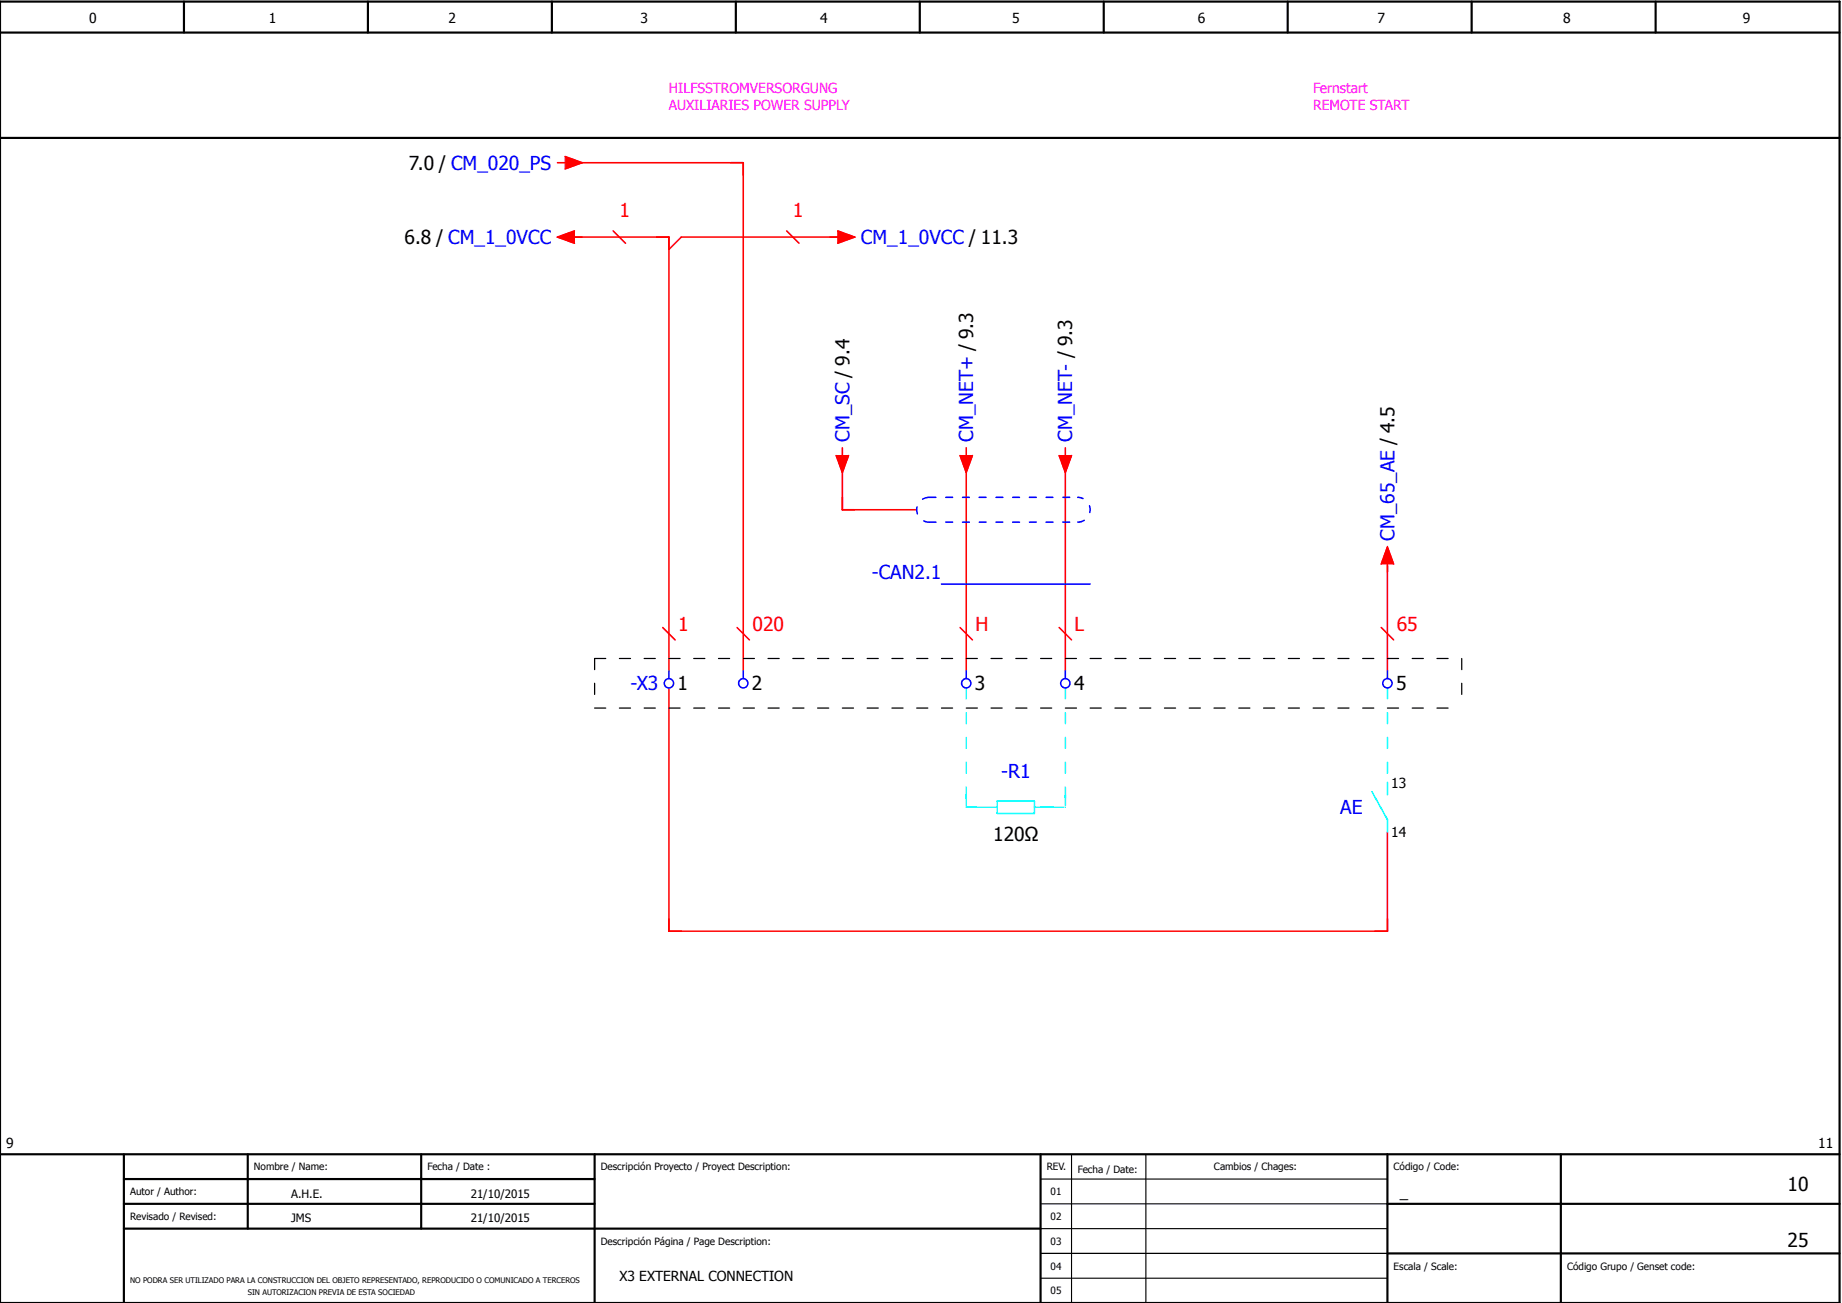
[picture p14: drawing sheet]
<svg xmlns="http://www.w3.org/2000/svg" width="297mm" height="210mm" viewBox="0 0 297 210" stroke-linecap="round" stroke-linejoin="round" font-family="sans-serif">
<defs><g id="words">
<g font-size="3.1">
<text x="66" y="27.4">7.0 / CM_020_PS</text>
<text x="65.3" y="39.4">6.8 / CM_1_0VCC</text>
<text x="109.4" y="111.4">1</text>
<text x="121.4" y="111.4">2</text>
<text x="157.4" y="111.4">3</text>
<text x="173.4" y="111.4">4</text>
<text x="225.4" y="111.4">5</text>
<text x="160.4" y="135.8">120Ω</text>
<text x="288.6" y="192.3">10</text>
<text x="288.6" y="201.3">25</text>
</g>
<g font-size="3.1" fill="#f00">
<text x="100" y="35">1</text>
<text x="128" y="35">1</text>
<text x="109.5" y="101.8">1</text>
<text x="121.5" y="101.8">020</text>
<text x="157.5" y="101.8">H</text>
<text x="173.5" y="101.8">L</text>
<text x="225.5" y="101.8">65</text>
</g>
<g font-size="3.1" fill="#00f">
<text x="139" y="39.4">CM_1_0VCC / 11.3</text>
<text x="137.1" y="71.3" transform="rotate(-90 137.1 71.3)">CM_SC / 9.4</text>
<text x="157.1" y="71.3" transform="rotate(-90 157.1 71.3)">CM_NET+ / 9.3</text>
<text x="173.1" y="71.3" transform="rotate(-90 173.1 71.3)">CM_NET- / 9.3</text>
<text x="225.1" y="87.3" transform="rotate(-90 225.1 87.3)">CM_65_AE / 4.5</text>
<text x="140.7" y="93.5">-CAN2.1</text>
<text x="101.8" y="111.4">-X3</text>
<text x="161.6" y="125.5">-R1</text>
<text x="216.4" y="131.4">AE</text>
</g>
<text font-size="2.5" x="226" y="193.3">_</text>
<g font-size="2.2">
<text x="14.4" y="3.7">0</text>
<text x="43.4" y="3.7">1</text>
<text x="72.4" y="3.7">2</text>
<text x="103.4" y="3.7">3</text>
<text x="132.4" y="3.7">4</text>
<text x="163.4" y="3.7">5</text>
<text x="193.4" y="3.7">6</text>
<text x="222.4" y="3.7">7</text>
<text x="252.4" y="3.7">8</text>
<text x="281.4" y="3.7">9</text>
<text x="224.6" y="127.1">13</text>
<text x="224.6" y="135">14</text>
<text x="1" y="185.3">9</text>
<text x="293.6" y="185.3">11</text>
<text x="100" y="206.7">X3 EXTERNAL CONNECTION</text>
</g>
<g font-size="2.2" fill="#f0f">
<text x="108" y="15">HILFSSTROMVERSORGUNG</text>
<text x="108" y="17.7">AUXILIARIES POWER SUPPLY</text>
<text x="212" y="15">Fernstart</text>
<text x="212" y="17.7">REMOTE START</text>
</g>
<g font-size="1.9">
<text x="47" y="193.3">A.H.E.</text>
<text x="47" y="197.3">JMS</text>
<text x="76" y="193.3">21/10/2015</text>
<text x="76" y="197.3">21/10/2015</text>
</g>
<g font-size="1.6">
<text x="41" y="188.9">Nombre / Name:</text>
<text x="69" y="188.9">Fecha / Date :</text>
<text x="97" y="188.9">Descripción Proyecto / Proyect Description:</text>
<text x="169" y="188.9">REV.</text>
<text x="174" y="189.3">Fecha / Date:</text>
<text x="196" y="188.9">Cambios / Chages:</text>
<text x="225" y="188.9">Código / Code:</text>
<text x="21" y="192.9">Autor / Author:</text>
<text x="21" y="196.9">Revisado / Revised:</text>
<text x="169.6" y="192.9">01</text>
<text x="169.6" y="196.9">02</text>
<text x="97" y="200.9">Descripción Página / Page Description:</text>
<text x="169.6" y="200.9">03</text>
<text x="169.6" y="208.9">05</text>
<text x="169.6" y="204.9">04</text>
<text x="225" y="204.9">Escala / Scale:</text>
<text x="253" y="204.9">Código Grupo / Genset code:</text>
</g>
<g font-size="1.2">
<text x="21" y="207">NO PODRA SER UTILIZADO PARA LA CONSTRUCCION DEL OBJETO REPRESENTADO, REPRODUCIDO O COMUNICADO A TERCEROS</text>
<text x="40" y="209">SIN AUTORIZACION PREVIA DE ESTA SOCIEDAD</text>
</g>
</g></defs>
<g fill="none" stroke="#000" stroke-width=".35">
<path d="M0 5.3h297M0 .3h297v210h-297zM29.7 .3v5M59.4 .3v5M89.1 .3v5M118.8 .3v5M148.5 .3v5M178.2 .3v5M207.9 .3v5M237.6 .3v5M267.3 .3v5M0 22.3h297"/>
<path d="M0 186.3h297M20 186.3v24M20 190.3h76M20 194.3h76M20 198.3h148M40 186.3v12M68 186.3v12M96 186.3v24M168 186.3v24M224 194.3h73M224 186.3v24M252 186.3v24"/>
<path d="M224 202.3h73"/>
</g>
<path d="M168 190.3h56M168 194.3h56M168 198.3h56M173 186.3v24M185 186.3v24M168 202.3h56M168 206.3h56" fill="none" stroke="#000" stroke-width=".18"/>
<g fill="none" stroke="#f00" stroke-width=".25">
<path d="M90 26.3h1.2M91.2 25.3l2.8 1-2.8 1M92 38.3h16v70M92 26.3h28v82M92.7 37.3l-2.7 1 2.7 1M99 37.3l2 2M127 37.3l2 2M135.3 37.3l2.7 1-2.7 1M136 38.3h-26l-2 2M135 73.5l1 2.8 1-2.8M136 75.3v7h12M136 72.3v1.2"/>
<path d="M155 73.5l1 2.8 1-2.8M156 72.3v1.2M156 75.3v33M171 73.5l1 2.8 1-2.8M172 72.3v1.2M172 75.3v33M223 91l1-2.7 1 2.7M224 91v17.3M107 101.3l2 2M108 111v39.3h116v-16M119 101.3l2 2M155 101.3l2 2"/>
<path d="M171 101.3l2 2M223 101.3l2 2"/>
</g>
<path d="M156 111v19.3M172 111v19.3M224 111v15.3M156 130.3h4M156 128.3v2M156 130.3h2M168 130.3h4M170 130.3h2M172 128.3v2" fill="none" stroke="#0ff" stroke-width=".25" stroke-dasharray="1.7 2.3"/>
<path d="M96 114.3h140M96 106.3h140M96 106.3v8M236 106.3v8" fill="none" stroke="#000" stroke-width=".2" stroke-dasharray="1.8 2.2"/>
<g fill="none" stroke="#00f" stroke-width=".25">
<path d="M152 94.3h24M108 108.3v1.2M120 108.3v1.2M156 108.3v1.2M172 108.3v1.2M224 108.3v1.2"/>
<circle cx="108" cy="110.3" r=".75"/>
<circle cx="120" cy="110.3" r=".75"/>
<circle cx="156" cy="110.3" r=".75"/>
<circle cx="172" cy="110.3" r=".75"/>
<circle cx="224" cy="110.3" r=".75"/>
</g>
<path d="M158 130.3h3M161 129.3h6v2h-6zM167 130.3h3M221.5 127.8l2.5 4.5v2M224 126.3v2" fill="none" stroke="#0ff" stroke-width=".25"/>
<path d="M150 84.3h24M150 80.3h24M150 80.3a2 2 0 0 0-2 2 2 2 0 0 0 2 2M174 84.3a2 2 0 0 0 2-2 2 2 0 0 0-2-2" fill="none" stroke="#00f" stroke-width=".25" stroke-dasharray="1.1 1.6"/>
<g fill="#f00" stroke="#f00" stroke-width=".16">
<path d="M90 38.3l2.7-1v2z"/>
<path d="M135.3 37.3l2.7 1-2.7 1z"/>
<path d="M91.2 25.3l2.8 1-2.8 1z"/>
<path d="M224 88.3l1 2.7h-2z"/>
<path d="M155 73.5h2l-1 2.8z"/>
<path d="M171 73.5h2l-1 2.8z"/>
<path d="M135 73.5h2l-1 2.8z"/>
</g>
<use href="#words"/>
</svg>
